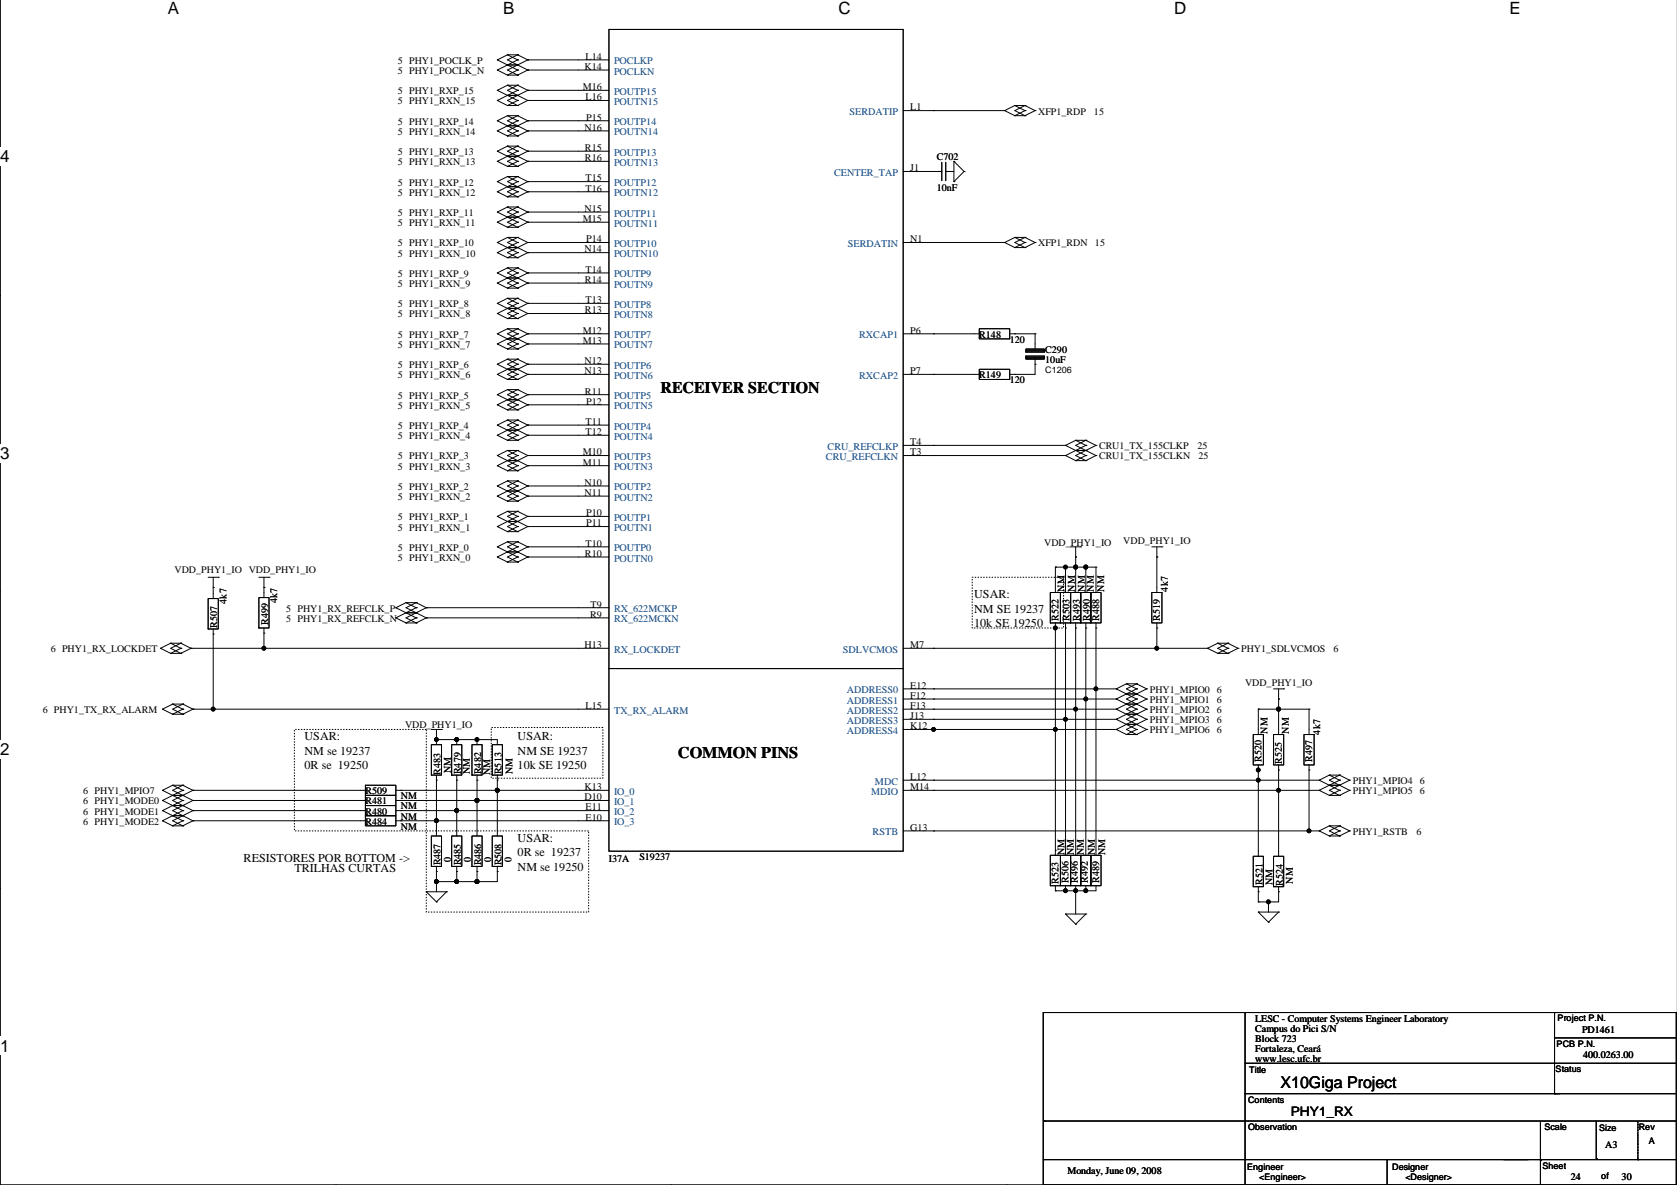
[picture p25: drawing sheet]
<svg xmlns="http://www.w3.org/2000/svg" width="420mm" height="297mm" viewBox="0 0 420 297" stroke-linecap="round" stroke-linejoin="round" font-family="sans-serif">
<defs><g id="words">
<g font-size="4.2">
<text x="42" y="3.5">A</text>
<text x="126" y="3.5">B</text>
<text x="209.9" y="3.5">C</text>
<text x="293.9" y="3.5">D</text>
<text x="377.9" y="3.5">E</text>
<text x="0" y="40.6">4</text>
<text x="0" y="114.9">3</text>
<text x="0" y="189.1">2</text>
<text x="0" y="263.3">1</text>
</g>
<g font-size="4.1">
<text x="165.4" y="98.5">RECEIVER SECTION</text>
<text x="169.7" y="189.9">COMMON PINS</text>
<text x="320.6" y="272.4">X10Giga Project</text>
</g>
<text font-size="3.3" x="323.1" y="279.3">PHY1_RX</text>
<g font-size="3">
<text x="243.9" y="149.8">USAR:</text>
<text x="243.9" y="153.4">NM SE 19237</text>
<text x="243.9" y="157">10k SE 19250</text>
<text x="76.2" y="185.3">USAR:</text>
<text x="129.6" y="185.3">USAR:</text>
<text x="76.2" y="188.9">NM se 19237</text>
<text x="129.6" y="188.9">NM SE 19237</text>
<text x="76.2" y="192.5">0R se 19250</text>
<text x="129.6" y="192.5">10k SE 19250</text>
<text x="61" y="215.8">RESISTORES POR BOTTOM -&gt;</text>
<text x="129.6" y="210.7">USAR:</text>
<text x="129.6" y="214.3">0R se 19237</text>
<text x="73.7" y="218.4">TRILHAS CURTAS</text>
<text x="129.6" y="217.9">NM se 19250</text>
</g>
<g font-size="2.5">
<text x="99.6" y="16">5 PHY1_POCLK_P</text>
<text x="146.3" y="17.5">K14</text>
<text x="146.6" y="15">L14</text>
<text x="99.6" y="18.5">5 PHY1_POCLK_N</text>
<text x="99.6" y="23.6">5 PHY1_RXP_15</text>
<text x="145.9" y="22.6">M16</text>
<text x="99.6" y="26.1">5 PHY1_RXN_15</text>
<text x="146.6" y="25.1">L16</text>
<text x="227.9" y="27.7">L1</text>
<text x="259.9" y="28.7">XFP1_RDP</text>
<text x="273.9" y="28.7">15</text>
<text x="99.6" y="31.2">5 PHY1_RXP_14</text>
<text x="99.6" y="33.8">5 PHY1_RXN_14</text>
<text x="146.3" y="32.7">N16</text>
<text x="146.7" y="30.2">P15</text>
<text x="99.6" y="38.8">5 PHY1_RXP_13</text>
<text x="99.6" y="41.4">5 PHY1_RXN_13</text>
<text x="146.4" y="37.8">R15</text>
<text x="146.4" y="40.4">R16</text>
<text x="234.5" y="40.1">C702</text>
<text x="99.6" y="46.5">5 PHY1_RXP_12</text>
<text x="146.5" y="45.4">T15</text>
<text x="146.5" y="48">T16</text>
<text x="227.9" y="42.9">J1</text>
<text x="234.5" y="47.7">10nF</text>
<text x="99.6" y="49">5 PHY1_RXN_12</text>
<text x="146.3" y="53.1">N15</text>
<text x="99.6" y="54.1">5 PHY1_RXP_11</text>
<text x="99.6" y="56.6">5 PHY1_RXN_11</text>
<text x="145.9" y="55.6">M15</text>
<text x="99.6" y="61.7">5 PHY1_RXP_10</text>
<text x="99.6" y="64.2">5 PHY1_RXN_10</text>
<text x="146.3" y="63.2">N14</text>
<text x="146.7" y="60.7">P14</text>
<text x="227.9" y="60.7">N1</text>
<text x="259.9" y="61.7">XFP1_RDN</text>
<text x="274.1" y="61.7">15</text>
<text x="99.6" y="69.3">5 PHY1_RXP_9</text>
<text x="99.6" y="71.9">5 PHY1_RXN_9</text>
<text x="146.4" y="70.8">R14</text>
<text x="146.5" y="68.3">T14</text>
<text x="99.6" y="76.9">5 PHY1_RXP_8</text>
<text x="146.5" y="75.9">T13</text>
<text x="99.6" y="79.5">5 PHY1_RXN_8</text>
<text x="145.9" y="83.5">M12</text>
<text x="146.4" y="78.5">R13</text>
<text x="227.9" y="83.5">P6</text>
<text x="99.6" y="84.6">5 PHY1_RXP_7</text>
<text x="99.6" y="87.1">5 PHY1_RXN_7</text>
<text x="145.9" y="86.1">M13</text>
<text x="245.1" y="84.6">R148</text>
<text x="252.8" y="85.8">120</text>
<text x="261.7" y="88.4">C290</text>
<text x="99.6" y="92.2">5 PHY1_RXP_6</text>
<text x="99.6" y="94.7">5 PHY1_RXN_6</text>
<text x="146.3" y="91.2">N12</text>
<text x="146.3" y="93.7">N13</text>
<text x="227.9" y="93.7">P7</text>
<text x="245.1" y="94.7">R149</text>
<text x="252.8" y="96">120</text>
<text x="261.7" y="90.9">10uF</text>
<text x="99.6" y="99.8">5 PHY1_RXP_5</text>
<text x="146.4" y="98.8">R11</text>
<text x="146.7" y="101.3">P12</text>
<text x="99.6" y="102.3">5 PHY1_RXN_5</text>
<text x="99.6" y="107.4">5 PHY1_RXP_4</text>
<text x="146.5" y="106.4">T11</text>
<text x="99.6" y="110">5 PHY1_RXN_4</text>
<text x="146.5" y="108.9">T12</text>
<text x="227.9" y="111.5">T4</text>
<text x="275.1" y="112.5">CRU1_TX_155CLKP</text>
<text x="299.8" y="112.5">25</text>
<text x="99.6" y="115">5 PHY1_RXP_3</text>
<text x="99.6" y="117.6">5 PHY1_RXN_3</text>
<text x="145.9" y="114">M10</text>
<text x="145.9" y="116.6">M11</text>
<text x="227.9" y="114">T3</text>
<text x="275.1" y="115">CRU1_TX_155CLKN</text>
<text x="300" y="115">25</text>
<text x="99.6" y="122.7">5 PHY1_RXP_2</text>
<text x="99.6" y="125.2">5 PHY1_RXN_2</text>
<text x="146.3" y="121.6">N10</text>
<text x="146.3" y="124.2">N11</text>
<text x="99.6" y="130.3">5 PHY1_RXP_1</text>
<text x="146.7" y="129.3">P10</text>
<text x="146.7" y="131.8">P11</text>
<text x="99.6" y="132.8">5 PHY1_RXN_1</text>
<text x="99.6" y="137.9">5 PHY1_RXP_0</text>
<text x="146.5" y="136.9">T10</text>
<text x="261.4" y="136.6">VDD_PHY1_IO</text>
<text x="281.2" y="136.1">VDD_PHY1_IO</text>
<text x="43.7" y="143.5">VDD_PHY1_IO VDD_PHY1_IO</text>
<text x="99.6" y="140.4">5 PHY1_RXN_0</text>
<text x="146.4" y="139.4">R10</text>
<text x="266.5" y="148.1" transform="rotate(-90 266.5 148.1)">NM</text>
<text x="269" y="148.1" transform="rotate(-90 269 148.1)">NM</text>
<text x="271.6" y="148.1" transform="rotate(-90 271.6 148.1)">NM</text>
<text x="273.9" y="148.1" transform="rotate(-90 273.9 148.1)">NM</text>
<text x="276.4" y="148.1" transform="rotate(-90 276.4 148.1)">NM</text>
<text x="292.4" y="148.1" transform="rotate(-90 292.4 148.1)">4k7</text>
<text x="56.7" y="151.1" transform="rotate(-90 56.7 151.1)">4k7</text>
<text x="69.4" y="150.9" transform="rotate(-90 69.4 150.9)">4k7</text>
<text x="71.6" y="153.1">5 PHY1_RX_REFCLK_P</text>
<text x="71.6" y="155.7">5 PHY1_RX_REFCLK_N</text>
<text x="147.7" y="154.7">R9</text>
<text x="147.8" y="152.1">T9</text>
<text x="265" y="155.5" transform="rotate(-90 265 155.5)">R522</text>
<text x="267.8" y="155.5" transform="rotate(-90 267.8 155.5)">R503</text>
<text x="270.3" y="155.5" transform="rotate(-90 270.3 155.5)">R493</text>
<text x="272.8" y="155.5" transform="rotate(-90 272.8 155.5)">R490</text>
<text x="275.1" y="155.5" transform="rotate(-90 275.1 155.5)">R488</text>
<text x="290.4" y="155.5" transform="rotate(-90 290.4 155.5)">R519</text>
<text x="54.4" y="157.2" transform="rotate(-90 54.4 157.2)">R507</text>
<text x="67.1" y="156.5" transform="rotate(-90 67.1 156.5)">R499</text>
<text x="12.7" y="163.3">6 PHY1_RX_LOCKDET</text>
<text x="146.3" y="162.3">H13</text>
<text x="227.9" y="162.3">M7</text>
<text x="310.7" y="163.3">PHY1_SDLVCMOS</text>
<text x="333.8" y="163.3">6</text>
<text x="227.9" y="172.4">E12</text>
<text x="287.8" y="173.5">PHY1_MPIO0</text>
<text x="304.6" y="173.5">6</text>
<text x="311.7" y="171.7">VDD_PHY1_IO</text>
<text x="10.7" y="178.5">6 PHY1_TX_RX_ALARM</text>
<text x="146.6" y="177.5">L15</text>
<text x="227.9" y="175">F12</text>
<text x="227.9" y="177.5">F13</text>
<text x="287.8" y="176">PHY1_MPIO1</text>
<text x="287.8" y="178.5">PHY1_MPIO2</text>
<text x="304.6" y="176">6</text>
<text x="304.6" y="178.5">6</text>
<text x="101.4" y="182.4">VDD_PHY1_IO</text>
<text x="227.9" y="180.1">J13</text>
<text x="227.9" y="182.6">K12</text>
<text x="287.8" y="181.1">PHY1_MPIO3</text>
<text x="287.8" y="183.6">PHY1_MPIO6</text>
<text x="304.6" y="181.1">6</text>
<text x="304.6" y="183.6">6</text>
<text x="317.3" y="183.7" transform="rotate(-90 317.3 183.7)">NM</text>
<text x="322.6" y="183.7" transform="rotate(-90 322.6 183.7)">NM</text>
<text x="330.5" y="183.9" transform="rotate(-90 330.5 183.9)">4k7</text>
<text x="315.8" y="190.7" transform="rotate(-90 315.8 190.7)">R520</text>
<text x="320.9" y="191.3" transform="rotate(-90 320.9 191.3)">R525</text>
<text x="328.5" y="190.7" transform="rotate(-90 328.5 190.7)">R497</text>
<text x="110.3" y="194.1" transform="rotate(-90 110.3 194.1)">R483</text>
<text x="112.8" y="193.6" transform="rotate(-90 112.8 193.6)">NM</text>
<text x="115.4" y="193.8" transform="rotate(-90 115.4 193.8)">R479</text>
<text x="117.7" y="193.8" transform="rotate(-90 117.7 193.8)">NM</text>
<text x="120.4" y="193.8" transform="rotate(-90 120.4 193.8)">R482</text>
<text x="122.7" y="194.1" transform="rotate(-90 122.7 194.1)">NM</text>
<text x="125.5" y="193.8" transform="rotate(-90 125.5 193.8)">R513</text>
<text x="128.3" y="193.8" transform="rotate(-90 128.3 193.8)">NM</text>
<text x="146.3" y="197.8">K13</text>
<text x="227.9" y="195.3">L12</text>
<text x="227.9" y="197.8">M14</text>
<text x="338.6" y="196.3">PHY1_MPIO4</text>
<text x="355.4" y="196.3">6</text>
<text x="20.8" y="198.9">6 PHY1_MPIO7</text>
<text x="20.8" y="201.4">6 PHY1_MODE0</text>
<text x="20.8" y="203.9">6 PHY1_MODE1</text>
<text x="91.5" y="198.9">R509</text>
<text x="91.5" y="203.9">R480</text>
<text x="91.5" y="201.4">R481</text>
<text x="100.4" y="200.1">NM</text>
<text x="100.4" y="202.7">NM</text>
<text x="146.3" y="200.4">D10</text>
<text x="146.6" y="202.9">E11</text>
<text x="338.6" y="198.9">PHY1_MPIO5</text>
<text x="355.4" y="198.9">6</text>
<text x="20.8" y="206.5">6 PHY1_MODE2</text>
<text x="91.5" y="206.5">R484</text>
<text x="100.4" y="207.8">NM</text>
<text x="100.4" y="205.2">NM</text>
<text x="146.6" y="205.5">E10</text>
<text x="227.9" y="208">G13</text>
<text x="338.6" y="209">PHY1_RSTB</text>
<text x="354.6" y="209">6</text>
<text x="112.8" y="215.9" transform="rotate(-90 112.8 215.9)">0</text>
<text x="117.9" y="215.9" transform="rotate(-90 117.9 215.9)">0</text>
<text x="123" y="215.9" transform="rotate(-90 123 215.9)">0</text>
<text x="128.1" y="215.9" transform="rotate(-90 128.1 215.9)">0</text>
<text x="152.4" y="215.9">I37A</text>
<text x="160.1" y="215.4">S19237</text>
<text x="266.5" y="214.1" transform="rotate(-90 266.5 214.1)">NM</text>
<text x="268.8" y="214.1" transform="rotate(-90 268.8 214.1)">NM</text>
<text x="271.3" y="214.1" transform="rotate(-90 271.3 214.1)">NM</text>
<text x="274.1" y="214.1" transform="rotate(-90 274.1 214.1)">NM</text>
<text x="276.6" y="214.1" transform="rotate(-90 276.6 214.1)">NM</text>
<text x="110.3" y="216.7" transform="rotate(-90 110.3 216.7)">R487</text>
<text x="115.4" y="216.7" transform="rotate(-90 115.4 216.7)">R485</text>
<text x="120.4" y="216.7" transform="rotate(-90 120.4 216.7)">R486</text>
<text x="125.5" y="216.7" transform="rotate(-90 125.5 216.7)">R508</text>
<text x="265" y="221.2" transform="rotate(-90 265 221.2)">R523</text>
<text x="267.5" y="221" transform="rotate(-90 267.5 221)">R506</text>
<text x="269.8" y="221" transform="rotate(-90 269.8 221)">R496</text>
<text x="272.3" y="221" transform="rotate(-90 272.3 221)">R492</text>
<text x="275.1" y="221" transform="rotate(-90 275.1 221)">R489</text>
<text x="316" y="221.5" transform="rotate(-90 316 221.5)">R521</text>
<text x="318.6" y="221.5" transform="rotate(-90 318.6 221.5)">NM</text>
<text x="321.1" y="221.8" transform="rotate(-90 321.1 221.8)">R524</text>
<text x="323.6" y="221.2" transform="rotate(-90 323.6 221.2)">NM</text>
<text x="314.2" y="255.8">LESC - Computer Systems Engineer Laboratory</text>
<text x="314.2" y="258.3">Campus do Pici S/N</text>
<text x="314.2" y="260.8">Block 723</text>
<text x="314.2" y="263.4">Fortaleza, Ceará</text>
<text x="396" y="258.6">PD1461</text>
<text x="314.2" y="265.9">www.lesc.ufc.br</text>
<text x="396.3" y="264.9">400.0263.00</text>
<text x="401.8" y="287.5">A3</text>
<text x="267.2" y="293.9">Monday, June 09, 2008</text>
<text x="393.2" y="295.4">24</text>
<text x="405.9" y="295.4">30</text>
</g>
<g font-size="2.5" fill="#004080">
<text x="153.7" y="16.1">POCLKP</text>
<text x="153.7" y="18.7">POCLKN</text>
<text x="153.7" y="23.7">POUTP15</text>
<text x="153.7" y="26.3">POUTN15</text>
<text x="212.7" y="28.8">SERDATIP</text>
<text x="153.7" y="31.4">POUTP14</text>
<text x="153.7" y="33.9">POUTN14</text>
<text x="153.7" y="39">POUTP13</text>
<text x="153.7" y="41.5">POUTN13</text>
<text x="153.7" y="46.6">POUTP12</text>
<text x="208.8" y="44.1">CENTER_TAP</text>
<text x="153.7" y="49.1">POUTN12</text>
<text x="153.7" y="54.2">POUTP11</text>
<text x="153.7" y="56.8">POUTN11</text>
<text x="153.7" y="61.8">POUTP10</text>
<text x="153.7" y="64.4">POUTN10</text>
<text x="212.3" y="61.8">SERDATIN</text>
<text x="153.7" y="69.5">POUTP9</text>
<text x="153.7" y="77.1">POUTP8</text>
<text x="153.7" y="72">POUTN9</text>
<text x="153.7" y="79.6">POUTN8</text>
<text x="153.7" y="84.7">POUTP7</text>
<text x="153.7" y="87.2">POUTN7</text>
<text x="215.1" y="84.7">RXCAP1</text>
<text x="153.7" y="92.3">POUTP6</text>
<text x="153.7" y="94.9">POUTN6</text>
<text x="215.1" y="94.9">RXCAP2</text>
<text x="153.7" y="99.9">POUTP5</text>
<text x="153.7" y="107.6">POUTP4</text>
<text x="153.7" y="102.5">POUTN5</text>
<text x="153.7" y="110.1">POUTN4</text>
<text x="207.2" y="112.6">CRU_REFCLKP</text>
<text x="153.7" y="115.2">POUTP3</text>
<text x="153.7" y="117.7">POUTN3</text>
<text x="206.8" y="115.2">CRU_REFCLKN</text>
<text x="153.7" y="122.8">POUTP2</text>
<text x="153.7" y="125.3">POUTN2</text>
<text x="153.7" y="130.4">POUTP1</text>
<text x="153.7" y="133">POUTN1</text>
<text x="153.7" y="138">POUTP0</text>
<text x="153.7" y="140.6">POUTN0</text>
<text x="153.7" y="155.8">RX_622MCKN</text>
<text x="153.7" y="153.3">RX_622MCKP</text>
<text x="153.7" y="163.4">RX_LOCKDET</text>
<text x="211" y="163.4">SDLVCMOS</text>
<text x="212" y="173.6">ADDRESS0</text>
<text x="153.7" y="178.7">TX_RX_ALARM</text>
<text x="212" y="176.1">ADDRESS1</text>
<text x="212" y="178.7">ADDRESS2</text>
<text x="212" y="181.2">ADDRESS3</text>
<text x="212" y="183.8">ADDRESS4</text>
<text x="219" y="196.5">MDC</text>
<text x="153.7" y="199">IO_0</text>
<text x="153.7" y="201.5">IO_1</text>
<text x="218.1" y="199">MDIO</text>
<text x="153.7" y="204.1">IO_2</text>
<text x="153.7" y="206.6">IO_3</text>
<text x="218.4" y="209.2">RSTB</text>
</g>
<g font-size="2.3">
<text x="261.7" y="93.5">C1206</text>
<text x="389.9" y="255.6">Project P.N.</text>
<text x="389.7" y="262.1">PCB P.N.</text>
<text x="312.7" y="268.7">Title</text>
<text x="389.4" y="268.5">Status</text>
<text x="312.5" y="276.1">Contents</text>
<text x="312.5" y="283">Observation</text>
<text x="386.6" y="283">Scale</text>
<text x="400.3" y="283.2">Size</text>
<text x="410.2" y="283">Rev</text>
<text x="412.8" y="286.5">A</text>
<text x="312.2" y="292.9">Engineer</text>
<text x="348.5" y="292.9">Designer</text>
<text x="386.1" y="292.6">Sheet</text>
<text x="315.2" y="295.4">&lt;Engineer&gt;</text>
<text x="351.8" y="295.4">&lt;Designer&gt;</text>
<text x="400.9" y="295.2">of</text>
</g>
</g></defs>
<path d="M0 -.1v296.8h419.9" fill="none" stroke="#000" stroke-width=".25"/>
<path d="M42 -.1h2.8v4.5h-2.8z" fill="#fff"/>
<path d="M84 296.7h.1" fill="none" stroke="#000" stroke-width=".25"/>
<path d="M126 -.1h2.8v4.5h-2.8z" fill="#fff"/>
<path d="M168 296.7h.1" fill="none" stroke="#000" stroke-width=".25"/>
<path d="M209.9 -.1h3.1v4.5h-3.1z" fill="#fff"/>
<path d="M252 296.7h.1" fill="none" stroke="#000" stroke-width=".25"/>
<path d="M293.9 -.1h3.1v4.5h-3.1z" fill="#fff"/>
<path d="M335.9 296.7h.1" fill="none" stroke="#000" stroke-width=".25"/>
<g fill="#fff">
<path d="M377.9 -.1h2.8v4.5h-2.8z"/>
<path d="M0 36.9h2.4v4.7h-2.4z"/>
<path d="M0 111.1h2.4v4.7h-2.4z"/>
</g>
<path d="M0 74h.1" fill="none" stroke="#000" stroke-width=".25"/>
<path d="M0 185.3h2.4v4.7h-2.4z" fill="#fff"/>
<path d="M0 148.2h.1" fill="none" stroke="#000" stroke-width=".25"/>
<path d="M0 259.5h2.4v4.7h-2.4z" fill="#fff"/>
<g fill="none" stroke="#000" stroke-width=".25">
<path d="M124.5 15h.1M124.5 17.5h.1M124.5 15l5.1 2.5M124.5 17.5l2.5 1.3M127 16.3h.1M127 13.7h.1M127 18.8h.1M127 16.3h2.6M127 13.7h2.6M127 13.7l-2.5 1.3M127 13.7l2.6 1.3M127 18.8h2.6"/>
<path d="M127 16.3l-2.5 1.2M129.6 13.7h.1M129.6 16.3h.1M129.6 15h.1M129.6 18.8h.1M129.6 17.5h.1M129.6 13.7l2.5 1.3M129.6 13.7l-2.6 1.3 5.1 2.5M129.6 15l-2.6 1.3M129.6 17.5l-2.6 1.3M132.1 15h.1M132.1 17.5h.1"/>
<path d="M132.1 15h20.3M132.1 17.5h20.3M132.1 15l-5.1 2.5 2.6 1.3M132.1 17.5l-2.5 1.3M152.4 7.4h73.7v205.7h-73.7zM124.5 22.6h.1M124.5 25.2h.1M124.5 30.2h.1M124.5 32.8h.1M124.5 37.9h.1M124.5 22.6l5.1 2.6M124.5 25.2l2.5 1.2"/>
<path d="M124.5 30.2l5.1 2.6M124.5 32.8l2.5 1.2M124.5 37.9l5.1 2.5M127 23.9h.1M127 21.3h.1M127 26.4h.1M127 31.5h.1M127 29h.1M127 34h.1M127 39.1h.1M127 36.6h.1M127 23.9h2.6"/>
<path d="M127 21.3h2.6M127 21.3l-2.5 1.3M127 21.3l2.6 1.3M127 26.4h2.6M127 31.5h2.6M127 29h2.6M127 29l-2.5 1.2M127 29l2.6 1.2M127 34h2.6M127 39.1h2.6M127 36.6h2.6M127 36.6l-2.5 1.3"/>
<path d="M127 36.6l2.6 1.3M129.6 21.3h.1M129.6 23.9h.1M129.6 22.6h.1M129.6 26.4h.1M129.6 25.2h.1M129.6 29h.1M129.6 31.5h.1M129.6 30.2h.1M129.6 34h.1M129.6 32.8h.1M129.6 36.6h.1"/>
<path d="M129.6 39.1h.1M129.6 37.9h.1M129.6 21.3l2.5 1.3M129.6 21.3l-2.6 1.3 5.1 2.6M129.6 22.6l-5.1 2.6M129.6 23.9l-2.6 1.3 2.6 1.2M129.6 25.2l-2.6 1.2M129.6 29l2.5 1.2M129.6 29l-2.6 1.2 5.1 2.6M129.6 30.2l-5.1 2.6M129.6 32.8l-2.6 1.2M129.6 36.6l2.5 1.3"/>
<path d="M129.6 36.6l-2.6 1.3 5.1 2.5M129.6 37.9l-5.1 2.5M132.1 22.6h.1M132.1 25.2h.1M132.1 30.2h.1M132.1 32.8h.1M132.1 37.9h.1M132.1 22.6h20.3M132.1 25.2h20.3M132.1 30.2h20.3M132.1 32.8h20.3M132.1 37.9h20.3"/>
<path d="M132.1 22.6l-2.5 1.3M132.1 25.2l-2.5 1.2M132.1 30.2l-5.1 2.6 2.6 1.2M132.1 32.8l-2.5 1.2M132.1 37.9l-5.1 2.5 2.6 1.3M226.1 27.7h25.4M233.7 27.7h.1M251.5 27.7h.1M251.5 27.7l2.5 1.3M254 29h.1M254 26.4h.1M254 26.4h2.6"/>
<path d="M254 29h2.6M254 26.4l-2.5 1.3M254 26.4l2.6 1.3M256.6 26.4h.1M256.6 29h.1M256.6 27.7h.1M256.6 26.4l2.5 1.3M256.6 26.4l-2.6 1.3 2.6 1.3M256.6 27.7l-2.6 1.3M259.1 27.7h.1M259.1 27.7l-2.5 1.3M124.5 40.4h.1"/>
<path d="M124.5 45.5h.1M124.5 48h.1M124.5 53.1h.1M124.5 55.6h.1M124.5 40.4l2.5 1.3M124.5 45.5l2.5 1.2M124.5 48l2.5 1.3M124.5 53.1l5.1 2.5M124.5 55.6l2.5 1.3M127 41.7h.1M127 46.7h.1M127 44.2h.1"/>
<path d="M127 49.3h.1M127 54.4h.1M127 51.8h.1M127 56.9h.1M127 59.4h.1M127 41.7h2.6M127 46.7h2.6M127 44.2h2.6M127 44.2l-2.5 1.3M127 44.2l2.6 1.3M127 49.3h2.6M127 46.7l2.6 1.3"/>
<path d="M127 54.4h2.6M127 51.8h2.6M127 51.8l-2.5 1.3M127 51.8l2.6 1.3M127 56.9h2.6M127 54.4l-2.5 1.2M127 59.4h2.6M127 59.4l-2.5 1.3M127 59.4l2.6 1.3M129.6 41.7h.1M129.6 40.4h.1M129.6 44.2h.1"/>
<path d="M129.6 46.7h.1M129.6 45.5h.1M129.6 49.3h.1M129.6 48h.1M129.6 51.8h.1M129.6 54.4h.1M129.6 53.1h.1M129.6 56.9h.1M129.6 55.6h.1M129.6 59.4h.1M129.6 40.4l-2.6 1.3M129.6 44.2l2.5 1.3"/>
<path d="M129.6 44.2l-2.6 1.3 5.1 2.5M129.6 45.5l-5.1 2.5M129.6 48l-2.6 1.3M129.6 51.8l2.5 1.3M129.6 51.8l-2.6 1.3 5.1 2.5M129.6 53.1l-2.6 1.3M129.6 55.6l-2.6 1.3M129.6 59.4l2.5 1.3M129.6 59.4l-2.6 1.3 5.1 2.6M132.1 40.4h.1M132.1 45.5h.1M132.1 48h.1"/>
<path d="M132.1 53.1h.1M132.1 55.6h.1M132.1 40.4h20.3M132.1 45.5h20.3M132.1 48h20.3M132.1 53.1h20.3M132.1 55.6h20.3M132.1 40.4l-2.5 1.3M132.1 45.5l-5.1 2.5 2.6 1.3M132.1 48l-2.5 1.3M132.1 53.1l-5.1 2.5 2.6 1.3M132.1 55.6l-2.5 1.3"/>
<path d="M226.1 42.9h9.7M235.8 40.6v4.6M236.7 42.9h2.1M236.7 40.6v4.6M238.8 40.4h.1M238.8 45.5h.1M238.8 40.4v5.1M238.8 40.4l2.5 2.5M241.3 42.9h.1M241.3 42.9l-2.5 2.6M254 59.4h.1M254 59.4h2.6"/>
<path d="M254 59.4l-2.5 1.3M254 59.4l2.6 1.3M256.6 59.4h.1M256.6 59.4l2.5 1.3M256.6 59.4l-2.6 1.3 2.6 1.3M124.5 60.7h.1M124.5 63.3h.1M124.5 68.3h.1M124.5 70.9h.1M124.5 76h.1M124.5 78.5h.1M124.5 60.7l5.1 2.6"/>
<path d="M124.5 63.3l2.5 1.2M124.5 68.3l5.1 2.6M124.5 70.9l2.5 1.2M124.5 76l5.1 2.5M124.5 78.5l2.5 1.3M127 62h.1M127 64.5h.1M127 69.6h.1M127 67.1h.1M127 72.1h.1M127 77.2h.1M127 74.7h.1"/>
<path d="M127 79.8h.1M127 62h2.6M127 64.5h2.6M127 69.6h2.6M127 67.1h2.6M127 67.1l-2.5 1.2M127 67.1l2.6 1.2M127 72.1h2.6M127 77.2h2.6M127 74.7h2.6M127 74.7l-2.5 1.3M127 74.7l2.6 1.3"/>
<path d="M127 79.8h2.6M129.6 62h.1M129.6 60.7h.1M129.6 64.5h.1M129.6 63.3h.1M129.6 67.1h.1M129.6 69.6h.1M129.6 68.3h.1M129.6 72.1h.1M129.6 70.9h.1M129.6 74.7h.1M129.6 77.2h.1"/>
<path d="M129.6 76h.1M129.6 79.8h.1M129.6 78.5h.1M129.6 60.7l-5.1 2.6M129.6 62l-2.6 1.3 2.6 1.2M129.6 63.3l-2.6 1.2M129.6 67.1l2.5 1.2M129.6 67.1l-2.6 1.2 5.1 2.6M129.6 68.3l-5.1 2.6M129.6 70.9l-2.6 1.2M129.6 74.7l2.5 1.3M129.6 74.7l-2.6 1.3 5.1 2.5"/>
<path d="M129.6 76l-5.1 2.5M129.6 78.5l-2.6 1.3M132.1 60.7h.1M132.1 63.3h.1M132.1 68.3h.1M132.1 70.9h.1M132.1 76h.1M132.1 78.5h.1M132.1 60.7h20.3M132.1 63.3h20.3M132.1 68.3h20.3M132.1 70.9h20.3"/>
<path d="M132.1 76h20.3M132.1 78.5h20.3M132.1 60.7l-2.5 1.3M132.1 63.3l-2.5 1.2M132.1 68.3l-5.1 2.6 2.6 1.2M132.1 70.9l-2.5 1.2M132.1 76l-5.1 2.5 2.6 1.3M132.1 78.5l-2.5 1.3M226.1 60.7h25.4M233.7 60.7h.1M251.5 60.7h.1M251.5 60.7l2.5 1.3"/>
<path d="M254 62h.1M254 62h2.6M256.6 62h.1M256.6 60.7h.1M256.6 60.7l-2.6 1.3M259.1 60.7h.1M259.1 60.7l-2.5 1.3M124.5 83.6h.1M124.5 86.1h.1M124.5 91.2h.1M124.5 93.7h.1M124.5 98.8h.1"/>
<path d="M124.5 83.6l5.1 2.5M124.5 86.1l2.5 1.3M124.5 91.2l5.1 2.5M124.5 93.7l2.5 1.3M124.5 98.8l5.1 2.6M127 84.8h.1M127 82.3h.1M127 87.4h.1M127 92.5h.1M127 89.9h.1M127 95h.1M127 97.5h.1"/>
<path d="M127 84.8h2.6M127 82.3h2.6M127 82.3l-2.5 1.3M127 82.3l2.6 1.3M127 87.4h2.6M127 92.5h2.6M127 89.9h2.6M127 89.9l-2.5 1.3M127 89.9l2.6 1.3M127 95h2.6M127 92.5l-2.5 1.2M127 97.5h2.6"/>
<path d="M127 97.5l-2.5 1.3M127 97.5l2.6 1.3M129.6 82.3h.1M129.6 84.8h.1M129.6 83.6h.1M129.6 87.4h.1M129.6 86.1h.1M129.6 89.9h.1M129.6 92.5h.1M129.6 91.2h.1M129.6 95h.1M129.6 93.7h.1"/>
<path d="M129.6 97.5h.1M129.6 98.8h.1M129.6 82.3l2.5 1.3M129.6 82.3l-2.6 1.3 5.1 2.5M129.6 83.6l-5.1 2.5M129.6 86.1l-2.6 1.3M129.6 89.9l2.5 1.3M129.6 89.9l-2.6 1.3 5.1 2.5M129.6 91.2l-2.6 1.3M129.6 93.7l-2.6 1.3M129.6 97.5l2.5 1.3M129.6 97.5l-2.6 1.3 5.1 2.6"/>
<path d="M129.6 98.8l-5.1 2.6M132.1 83.6h.1M132.1 86.1h.1M132.1 91.2h.1M132.1 93.7h.1M132.1 98.8h.1M132.1 83.6h20.3M132.1 93.7h20.3M132.1 86.1h20.3M132.1 91.2h20.3M132.1 98.8h20.3M132.1 83.6l-5.1 2.5 2.6 1.3"/>
<path d="M132.1 86.1l-2.5 1.3M132.1 91.2l-5.1 2.5 2.6 1.3M132.1 93.7l-2.5 1.3M132.1 98.8l-2.5 1.3M226.1 83.6h19M226.1 93.7h19M233.7 83.6h.1M233.7 93.7h.1M245.1 92.5h7.7v2.5h-7.7zM245.1 82.3h7.7v2.5h-7.7zM252.8 83.6h6.3M254 93.7h.1"/>
<path d="M254 83.6h.1M256.8 87.4h4.6v.8h-4.6zM256.8 89.1h4.6v.8h-4.6zM256.8 87.9h4.6M256.8 89.4h4.6M256.8 87.6h4.6M256.8 89.7h4.6M259.1 83.6h.1M259.1 91.2h.1M259.1 89.9v3.8h-6.3M259.1 83.6v3.8M124.5 101.4h.1"/>
<path d="M124.5 106.4h.1M124.5 109h.1M124.5 114.1h.1M124.5 116.6h.1M124.5 101.4l2.5 1.2M124.5 106.4l5.1 2.6M124.5 109l2.5 1.2M124.5 114.1l5.1 2.5M124.5 116.6l2.5 1.3M127 100.1h.1M127 102.6h.1M127 107.7h.1"/>
<path d="M127 105.2h.1M127 110.2h.1M127 115.3h.1M127 112.8h.1M127 117.9h.1M127 100.1h2.6M127 102.6h2.6M127 107.7h2.6M127 105.2h2.6M127 105.2l-2.5 1.2M127 105.2l2.6 1.2M127 110.2h2.6"/>
<path d="M127 115.3h2.6M127 112.8h2.6M127 112.8l-2.5 1.3M127 112.8l2.6 1.3M127 117.9h2.6M129.6 100.1h.1M129.6 102.6h.1M129.6 101.4h.1M129.6 105.2h.1M129.6 107.7h.1M129.6 106.4h.1M129.6 110.2h.1"/>
<path d="M129.6 109h.1M129.6 112.8h.1M129.6 115.3h.1M129.6 114.1h.1M129.6 117.9h.1M129.6 116.6h.1M129.6 100.1l-2.6 1.3 2.6 1.2M129.6 101.4l-2.6 1.2M129.6 105.2l2.5 1.2M129.6 105.2l-2.6 1.2 5.1 2.6M129.6 106.4l-5.1 2.6M129.6 109l-2.6 1.2"/>
<path d="M129.6 112.8l2.5 1.3M129.6 112.8l-2.6 1.3 5.1 2.5M129.6 114.1l-5.1 2.5M129.6 116.6l-2.6 1.3M132.1 101.4h.1M132.1 106.4h.1M132.1 109h.1M132.1 114.1h.1M132.1 116.6h.1M132.1 114.1h20.3M132.1 101.4h20.3M132.1 106.4h20.3"/>
<path d="M132.1 109h20.3M132.1 116.6h20.3M132.1 101.4l-2.5 1.2M132.1 106.4l-5.1 2.6 2.6 1.2M132.1 109l-2.5 1.2M132.1 114.1l-5.1 2.5 2.6 1.3M132.1 116.6l-2.5 1.3M226.1 114.1h40.6M226.1 111.5h40.6M233.7 114.1h.1M233.7 111.5h.1M266.7 111.5h.1"/>
<path d="M266.7 114.1h.1M266.7 111.5l5.1 2.6M266.7 114.1l2.6 1.2M269.3 112.8h.1M269.3 110.2h.1M269.3 115.3h.1M269.3 110.2h2.5M269.3 115.3h2.5M269.3 112.8h2.5M269.3 110.2l-2.6 1.3M269.3 110.2l2.5 1.3M269.3 112.8l-2.6 1.3"/>
<path d="M271.8 110.2h.1M271.8 112.8h.1M271.8 111.5h.1M271.8 115.3h.1M271.8 114.1h.1M271.8 110.2l2.6 1.3M271.8 110.2l-2.5 1.3 5.1 2.6M271.8 111.5l-2.5 1.3M271.8 112.8l-2.5 1.3 2.5 1.2M271.8 114.1l-2.5 1.2M274.4 111.5h.1M274.4 114.1h.1"/>
<path d="M274.4 111.5l-2.6 1.3M274.4 114.1l-2.6 1.2M124.5 121.7h.1M124.5 124.2h.1M124.5 129.3h.1M124.5 131.8h.1M124.5 136.9h.1M124.5 139.5h.1M124.5 121.7l5.1 2.5M124.5 124.2l2.5 1.3M124.5 129.3l5.1 2.5M124.5 131.8l2.5 1.3"/>
<path d="M124.5 136.9l5.1 2.6M124.5 139.5l2.5 1.2M127 122.9h.1M127 120.4h.1M127 125.5h.1M127 130.6h.1M127 128h.1M127 133.1h.1M127 138.2h.1M127 135.6h.1M127 122.9h2.6M127 120.4h2.6"/>
<path d="M127 120.4l-2.5 1.3M127 120.4l2.6 1.3M127 125.5h2.6M127 130.6h2.6M127 128h2.6M127 128l-2.5 1.3M127 128l2.6 1.3M127 133.1h2.6M127 130.6l-2.5 1.2M127 138.2h2.6M127 135.6h2.6M127 135.6l-2.5 1.3"/>
<path d="M127 135.6l2.6 1.3M129.6 120.4h.1M129.6 122.9h.1M129.6 121.7h.1M129.6 125.5h.1M129.6 124.2h.1M129.6 128h.1M129.6 130.6h.1M129.6 129.3h.1M129.6 133.1h.1M129.6 131.8h.1M129.6 135.6h.1"/>
<path d="M129.6 138.2h.1M129.6 136.9h.1M129.6 139.5h.1M129.6 120.4l2.5 1.3M129.6 120.4l-2.6 1.3 5.1 2.5M129.6 121.7l-5.1 2.5M129.6 124.2l-2.6 1.3M129.6 128l2.5 1.3M129.6 128l-2.6 1.3 5.1 2.5M129.6 129.3l-2.6 1.3M129.6 131.8l-2.6 1.3M129.6 135.6l2.5 1.3"/>
<path d="M129.6 135.6l-2.6 1.3 5.1 2.6M129.6 136.9l-5.1 2.6M129.6 138.2l-2.6 1.3 2.6 1.2M129.6 139.5l-2.6 1.2M132.1 121.7h.1M132.1 124.2h.1M132.1 129.3h.1M132.1 131.8h.1M132.1 136.9h.1M132.1 139.5h.1M132.1 121.7h20.3M132.1 124.2h20.3"/>
<path d="M132.1 129.3h20.3M132.1 131.8h20.3M132.1 136.9h20.3M132.1 139.5h20.3M132.1 121.7l-5.1 2.5 2.6 1.3M132.1 124.2l-2.5 1.3M132.1 129.3l-5.1 2.5 2.6 1.3M132.1 131.8l-2.5 1.3M132.1 136.9l-2.5 1.3M132.1 139.5l-2.5 1.2M268 136.9h2.5M269.3 139.5h.1"/>
<path d="M269.3 136.9v11.4M270.5 136.9h.1M288.3 136.9h2.6M289.6 139.5h.1M289.6 136.9v11.4M290.9 136.9h.1M52.1 149.9h2.5v7.6h-2.5zM52.1 144.5h2.5M53.4 147.1h.1M53.4 158.7h.1M53.4 144.5v5.4M53.4 157.5v20.1"/>
<path d="M54.6 144.5h.1M64.8 149.6h2.5v7.6h-2.5zM64.8 144.5h2.5M66.1 158.5h.1M66.1 147.1h.1M66.1 144.5v5.1M66.1 157.2v5.1M67.3 144.5h.1M99.1 152.2h.1M99.1 154.7h.1M99.1 152.2l5.1 2.5M99.1 154.7l2.5 1.3"/>
<path d="M101.6 153.4h.1M101.6 150.9h.1M101.6 156h.1M101.6 153.4h2.6M101.6 150.9h2.6M101.6 150.9l-2.5 1.3M101.6 150.9l2.6 1.3M101.6 156h2.6M104.2 150.9h.1M104.2 153.4h.1M104.2 152.2h.1M104.2 156h.1"/>
<path d="M104.2 154.7h.1M104.2 150.9l-2.6 1.3 5.1 2.5M104.2 150.9l2.5 1.3M104.2 152.2l-5.1 2.5M104.2 154.7l-2.6 1.3M106.7 152.2h.1M106.7 154.7h.1M106.7 152.2h45.7M106.7 154.7h45.7M106.7 152.2l-5.1 2.5 2.6 1.3M106.7 154.7l-2.5 1.3M127 140.7h.1"/>
<path d="M127 140.7h2.6M129.6 140.7h.1M262.9 148.3h2.6v7.7h-2.6zM264.2 142h.1M264.2 157.2h.1M264.2 142h10.2M264.2 142v6.3M264.2 156v58.1M265.5 148.3h2.5v7.7h-2.5zM266.7 142h.1M266.7 157.2h.1M266.7 142v6.3"/>
<path d="M266.7 156v58.1M268 148.3h2.5v7.7h-2.5zM269.3 142h.1M269.3 157.2h.1M269.3 156v58.1M270.5 148.3h2.6v7.7h-2.6zM271.8 142h.1M271.8 157.2h.1M271.8 142v6.3M271.8 156v58.1M273.1 148.3h2.5v7.7h-2.5zM274.4 142h.1"/>
<path d="M274.4 157.2h.1M274.4 142v6.3M274.4 156v58.1M288.3 148.3h2.6v7.7h-2.6zM289.6 157.2h.1M289.6 156v6.3M40.2 162.3h.1M40.2 162.3l2.5 1.3M40.7 177.6h.1M40.7 177.6l2.5 1.2M42.7 163.6h.1M42.7 161h.1"/>
<path d="M42.7 163.6h2.6M42.7 161h2.6M42.7 161l-2.5 1.3M42.7 161l2.6 1.3M43.2 178.8h.1M43.2 176.3h.1M43.2 178.8h2.6M43.2 176.3h2.6M43.2 176.3l-2.5 1.3M43.2 176.3l2.6 1.3M45.3 161h.1M45.3 163.6h.1"/>
<path d="M45.3 162.3h.1M45.3 161l2.5 1.3M45.3 161l-2.6 1.3 2.6 1.3M45.3 162.3l-2.6 1.3M45.8 176.3h.1M45.8 178.8h.1M45.8 177.6h.1M45.8 176.3l2.5 1.3M45.8 176.3l-2.6 1.3 2.6 1.2M45.8 177.6l-2.6 1.2M47.8 162.3h.1M47.8 162.3h104.6"/>
<path d="M47.8 162.3l-2.5 1.3M48.3 177.6h.1M48.3 177.6h104.1M48.3 177.6l-2.5 1.2M53.4 177.6h.1M66.1 162.3h.1M152.4 167.4h.1M152.4 167.4h73.7M226.1 177.6h53.3M226.1 162.3h76.2M226.1 175h53.3M226.1 172.5h53.3"/>
<path d="M233.7 162.3h.1M233.7 175h.1M233.7 177.6h.1M233.7 172.5h.1M269.3 177.6h.1M271.8 175h.1M274.4 172.5h.1M279.4 172.5h.1M279.4 175h.1M279.4 177.6h.1M279.4 172.5l5.1 2.5M279.4 175l5.1 2.6"/>
<path d="M279.4 177.6l5.1 2.5M282 173.7h.1M282 171.2h.1M282 176.3h.1M282 178.8h.1M282 178.8h2.5M282 176.3h2.5M282 171.2l2.5 1.3M282 173.7h2.5M282 171.2h2.5M282 171.2l-2.6 1.3M282 173.7l-2.6 1.3"/>
<path d="M284.5 171.2h.1M284.5 173.7h.1M284.5 172.5h.1M284.5 176.3h.1M284.5 175h.1M284.5 178.8h.1M284.5 177.6h.1M284.5 172.5l-2.5 1.2M284.5 171.2l2.6 1.3M284.5 171.2l-2.5 1.3 5.1 2.5M284.5 175l-5.1 2.6M284.5 177.6l-5.1 2.5"/>
<path d="M287.1 172.5h.1M287.1 175h.1M287.1 177.6h.1M287.1 172.5l-5.1 2.5 5.1 2.6M287.1 177.6l-5.1 2.5 5.1 2.5M287.1 175l-5.1 2.6 5.1 2.5M289.6 162.3h.1M302.3 162.3h.1M302.3 162.3l2.5 1.3M304.8 163.6h.1M304.8 161h.1M304.8 163.6h2.6"/>
<path d="M304.8 161h2.6M304.8 161l-2.5 1.3M304.8 161l2.6 1.3M307.4 161h.1M307.4 163.6h.1M307.4 162.3h.1M307.4 161l2.5 1.3M307.4 161l-2.6 1.3 2.6 1.3M307.4 162.3l-2.6 1.3M309.9 162.3h.1M309.9 162.3l-2.5 1.3M315 177.6h.1"/>
<path d="M315 177.6h12.7M315 177.6v6.3M318.8 172.5h2.5M320.1 177.6h.1M320.1 175h.1M320.1 172.5v11.4M321.3 172.5h.1M327.7 177.6h.1M327.7 177.6v6.3M40.7 197.9h.1M40.7 197.9l5.1 2.5M43.2 199.1h.1"/>
<path d="M43.2 196.6h.1M43.2 196.6h2.6M43.2 199.1h2.6M43.2 196.6l-2.5 1.3M43.2 196.6l2.6 1.3M45.8 196.6h.1M45.8 199.1h.1M45.8 197.9h.1M45.8 196.6l2.5 1.3M45.8 196.6l-2.6 1.3 5.1 2.5M45.8 197.9l-5.1 2.5M48.3 197.9h.1"/>
<path d="M48.3 197.9h43.2M48.3 197.9l-5.1 2.5 5.1 2.6M91.5 196.6h7.6v2.5h-7.6zM91.5 199.1h7.6v2.6h-7.6zM99.1 197.9h53.3M100.4 197.9h.1M108 186.4h2.5v7.7h-2.5zM108 182.6h2.5M109.3 185.2h.1M109.3 195.3h.1M109.3 185.2h15.2v1.2M109.3 182.6v3.8"/>
<path d="M109.3 194.1v15.2M110.5 182.6h.1M113.1 186.4h2.5v7.7h-2.5zM114.3 185.2h.1M114.3 195.3h.1M114.3 185.2v1.2M114.3 194.1v15.2M118.1 186.4h2.6v7.7h-2.6zM119.4 185.2h.1M119.4 195.3h.1M119.4 185.2v1.2M119.4 194.1v15.2"/>
<path d="M123.2 186.4h2.6v7.7h-2.6zM124.5 197.9h.1M124.5 195.3h.1M124.5 194.1v15.2M226.1 197.9h104.1M226.1 195.3h104.1M226.1 180.1h53.3M226.1 182.6h53.3M233.7 195.3h.1M233.7 197.9h.1M233.7 180.1h.1M233.7 182.6h.1"/>
<path d="M264.2 182.6h.1M266.7 180.1h.1M279.4 180.1h.1M279.4 182.6h.1M279.4 182.6l2.6 1.3M279.4 180.1l5.1 2.5M282 181.4h.1M282 183.9h.1M282 181.4h2.5M282 183.9h2.5M284.5 181.4h.1M284.5 180.1h.1"/>
<path d="M284.5 183.9h.1M284.5 182.6h.1M284.5 181.4l-2.5 1.2 2.5 1.3M284.5 180.1l-5.1 2.5M284.5 182.6l-2.5 1.3M287.1 180.1h.1M287.1 182.6h.1M287.1 180.1l-2.6 1.3M287.1 182.6l-2.6 1.3M313.7 183.9h2.6v7.6h-2.6zM315 195.3h.1M315 192.5h.1"/>
<path d="M315 192.8h.1M315 191.5v22.9M318.8 183.9h2.5v7.6h-2.5zM320.1 197.9h.1M320.1 192.8h.1M320.1 191.5v22.9M326.4 183.9h2.6v7.6h-2.6zM327.7 192.8h.1M327.7 191.5v16.5M330.2 195.3h.1M330.2 197.9h.1M330.2 195.3l5.1 2.6"/>
<path d="M330.2 197.9l2.6 1.2M332.8 196.6h.1M332.8 194.1h.1M332.8 199.1h.1M332.8 196.6h2.5M332.8 194.1h2.5M332.8 194.1l-2.6 1.2M332.8 194.1l2.5 1.2M332.8 199.1h2.5M335.3 194.1h.1M335.3 196.6h.1M335.3 195.3h.1"/>
<path d="M335.3 199.1h.1M335.3 197.9h.1M335.3 194.1l2.6 1.2M335.3 194.1l-2.5 1.2 2.5 1.3M335.3 195.3l-5.1 2.6M335.3 196.6l2.6 1.3M335.3 197.9l-2.5 1.2M337.9 195.3h.1M337.9 197.9h.1M337.9 195.3l-5.1 2.6 2.5 1.2M337.9 197.9l-2.6 1.2M40.7 200.4h.1"/>
<path d="M40.7 203h.1M40.7 205.5h.1M40.7 200.4l5.1 2.6M40.7 203l5.1 2.5M40.7 205.5l2.5 1.3M43.2 201.7h.1M43.2 204.2h.1M43.2 206.8h.1M43.2 206.8h2.6M43.2 201.7h2.6M43.2 204.2h2.6M45.8 201.7h.1"/>
<path d="M45.8 200.4h.1M45.8 204.2h.1M45.8 203h.1M45.8 206.8h.1M45.8 205.5h.1M45.8 200.4l-5.1 2.6M45.8 203l-5.1 2.5M45.8 205.5l-2.6 1.3M48.3 200.4h.1M48.3 203h.1M48.3 205.5h.1M48.3 200.4h43.2"/>
<path d="M48.3 203h43.2M48.3 205.5h43.2M48.3 200.4l-5.1 2.6 5.1 2.5M48.3 203l-5.1 2.5 2.6 1.3M48.3 205.5l-2.5 1.3M91.5 204.2h7.6v2.6h-7.6zM91.5 201.7h7.6v2.5h-7.6zM99.1 200.4h53.3M99.1 203h53.3M99.1 205.5h53.3M100.4 200.4h.1M100.4 203h.1"/>
<path d="M100.4 205.5h.1M108 209.3h2.5v7.6h-2.5zM109.3 205.5h.1M109.3 218.2h.1M109.3 216.9v6.4M113.1 209.3h2.5v7.6h-2.5zM114.3 203h.1M114.3 218.2h.1M114.3 216.9v3.8M118.1 209.3h2.6v7.6h-2.6zM119.4 200.4h.1M119.4 218.2h.1"/>
<path d="M119.4 216.9v3.8M123.2 209.3h2.6v7.6h-2.6zM124.5 218.2h.1M124.5 216.9v3.8h-15.2M226.1 208h104.1M233.7 208h.1M262.9 214.1h2.6v7.7h-2.6zM264.2 212.9h.1M265.5 214.1h2.5v7.7h-2.5zM268 214.1h2.5v7.7h-2.5zM270.5 214.1h2.6v7.7h-2.6zM273.1 214.1h2.5v7.7h-2.5z"/>
<path d="M313.7 214.4h2.6v7.6h-2.6zM318.8 214.4h2.5v7.6h-2.5zM327.7 208h.1M330.2 208h.1M330.2 208l2.6 1.3M332.8 209.3h.1M332.8 206.8h.1M332.8 209.3h2.5M332.8 206.8h2.5M332.8 206.8l-2.6 1.2M332.8 206.8l2.5 1.2M335.3 206.8h.1"/>
<path d="M335.3 209.3h.1M335.3 208h.1M335.3 206.8l2.6 1.2M335.3 206.8l-2.5 1.2 2.5 1.3M335.3 208l-2.5 1.3M337.9 208h.1M337.9 208l-2.6 1.3M0 222.4h.1M106.7 223.3h.1M106.7 223.3h5.1M106.7 223.3l2.6 2.5M109.3 220.7h.1"/>
<path d="M109.3 225.8h.1M111.8 223.3h.1M111.8 223.3l-2.5 2.5M114.3 220.7h.1M119.4 220.7h.1M264.2 223h.1M264.2 221.8v1.2M266.7 223h.1M266.7 228.8h.1M266.7 221.8v1.2M266.7 228.8h5.1M266.7 228.8l2.6 2.6"/>
<path d="M269.3 223h.1M269.3 231.4h.1M269.3 221.8v7M271.8 223h.1M271.8 228.8h.1M271.8 221.8v1.2M271.8 228.8l-2.5 2.6M274.4 221.8v1.2h-10.2M315 223.3h.1M315 225.8h.1M315 228.4h.1M315 222v3.8"/>
<path d="M315 228.4h5.1M315 228.4l2.5 2.5M317.5 225.8h.1M317.5 230.9h.1M317.5 225.8v2.6M320.1 223.3h.1M320.1 228.4h.1M320.1 222v3.8h-5.1M320.1 228.4l-2.6 2.5M261.2 253.5h158.4v43.2h-158.4zM311.7 253.5v43.2M389.1 253.5h.1"/>
<path d="M389.1 253.5v20.3M389.1 259.9h30.5M419.6 259.9h.1M311.7 273.8h.1M311.7 266.2h107.9M311.7 273.8h107.9M389.1 273.8h.1M419.6 266.2h.1M419.6 273.8h.1M261.2 290.3h.1M261.2 290.3h50.2M261.4 280.7h.1"/>
<path d="M261.4 280.7h158.2M311.7 296.7h.1M311.7 290.3h.1M311.7 290.3h107.9M347.2 296.7h.1M347.2 290.3v6.4M385.6 290.6h.1M385.6 296.7h.1M385.6 280.9v15.8M399.6 290.1h.1M399.6 280.7v9.4M410 290.3h.1"/>
<path d="M410 280.9v9.4M419.6 290.3h.1"/>
</g>
<g fill="#000" stroke="#000" stroke-width=".25">
<circle cx="264.2" cy="157.2" r=".48"/>
<circle cx="266.7" cy="142" r=".48"/>
<circle cx="269.3" cy="142" r=".48"/>
<circle cx="271.8" cy="142" r=".48"/>
<circle cx="53.4" cy="177.5" r=".48"/>
<circle cx="66.1" cy="162.3" r=".48"/>
<circle cx="269.3" cy="177.5" r=".48"/>
<circle cx="271.8" cy="175" r=".48"/>
<circle cx="274.3" cy="172.5" r=".48"/>
<circle cx="289.6" cy="162.3" r=".48"/>
<circle cx="320.1" cy="177.5" r=".48"/>
<circle cx="109.2" cy="185.2" r=".48"/>
<circle cx="114.3" cy="185.2" r=".48"/>
<circle cx="119.4" cy="185.2" r=".48"/>
<circle cx="124.5" cy="197.9" r=".48"/>
<circle cx="233.7" cy="182.6" r=".48"/>
<circle cx="264.2" cy="182.6" r=".48"/>
<circle cx="266.7" cy="180.1" r=".48"/>
<circle cx="315" cy="195.3" r=".48"/>
<circle cx="315" cy="192.8" r=".48"/>
<circle cx="320.1" cy="197.9" r=".48"/>
<circle cx="109.2" cy="205.5" r=".48"/>
<circle cx="114.3" cy="202.9" r=".48"/>
<circle cx="119.4" cy="200.4" r=".48"/>
<circle cx="327.7" cy="208" r=".48"/>
<circle cx="109.2" cy="220.7" r=".48"/>
<circle cx="114.3" cy="220.7" r=".48"/>
<circle cx="119.4" cy="220.7" r=".48"/>
<circle cx="266.7" cy="223" r=".49"/>
<circle cx="269.2" cy="223" r=".49"/>
<circle cx="271.8" cy="223" r=".49"/>
<circle cx="317.5" cy="225.8" r=".48"/>
</g>
<path d="M410 280.7v9.6" fill="none" stroke="#fff" stroke-width=".25" stroke-dasharray="0 .4 .4 .4 .4 .4 .4 .4 .4" stroke-linecap="butt"/>
<path d="M243.4 144.5h22.8v12.7h-22.8zM73.7 182.6h33v25.4h-33zM123 182.1h27.9v12.7h-27.9zM106.7 208h40.7v20.4h-40.7zM410 280.7v9.6" fill="none" stroke="#000" stroke-width=".25" stroke-dasharray=".4 .4 .4 .4 .4 .4 .4 .4" stroke-linecap="butt"/>
<use href="#words"/>
</svg>
